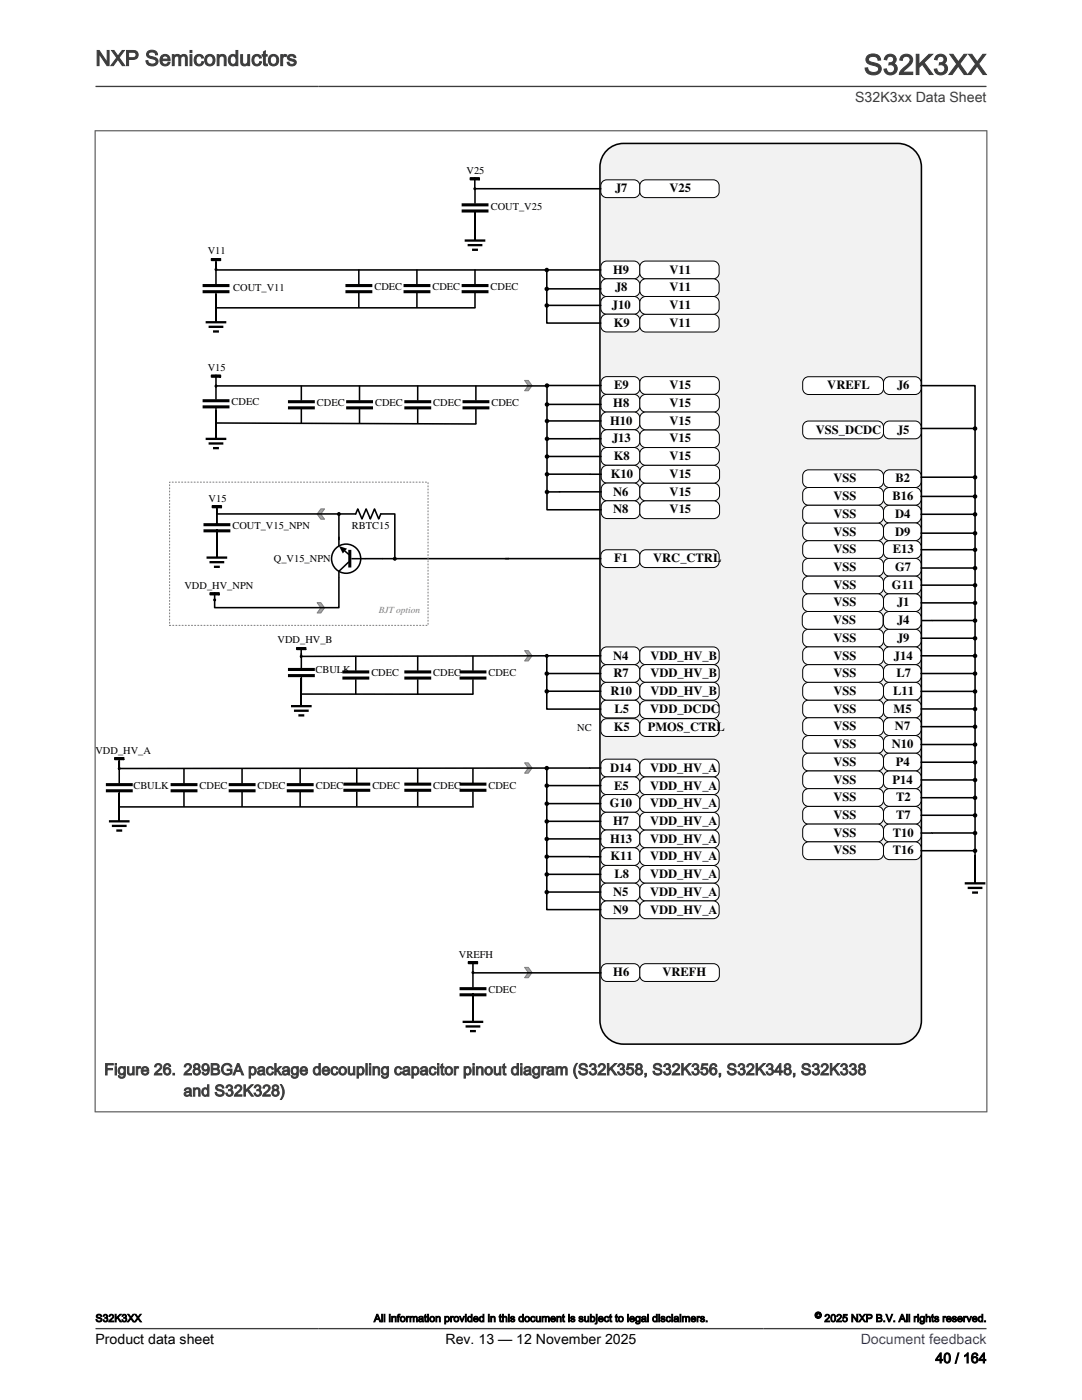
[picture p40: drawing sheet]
<svg xmlns="http://www.w3.org/2000/svg" width="216mm" height="279mm" viewBox="0 0 216 279" stroke-linecap="round" stroke-linejoin="round" font-family="sans-serif">
<defs><g id="words">
<text font-size="5.6" fill="#3c3c3c" x="172.4" y="14.9">S32K3XX</text>
<text font-size="4.2" fill="#3c3c3c" x="19" y="13.1">NXP Semiconductors</text>
<g font-size="3.2" fill="#3c3c3c">
<text x="20.8" y="214.5">Figure 26. 289BGA package decoupling capacitor pinout diagram (S32K358, S32K356, S32K348, S32K338</text>
<text x="36.6" y="218.8">and S32K328)</text>
</g>
<text font-size="2.8" fill="#3c3c3c" x="170.6" y="20.4">S32K3xx Data Sheet</text>
<g font-size="2.8">
<text x="19.1" y="268.1">Product data sheet</text>
<text x="88.9" y="268.1">Rev. 13 — 12 November 2025</text>
<text x="186.7" y="272">40 / 164</text>
</g>
<text font-size="2.8" fill="#00f" x="171.7" y="268.1">Document feedback</text>
<g font-size="2.5">
<text x="122.7" y="38.4">J7</text>
<text x="133.6" y="38.4">V25</text>
<text x="122.4" y="54.6">H9</text>
<text x="122.7" y="58.2">J8</text>
<text x="133.6" y="54.6">V11</text>
<text x="133.6" y="58.2">V11</text>
<text x="122.1" y="61.7">J10</text>
<text x="122.5" y="65.2">K9</text>
<text x="133.6" y="65.2">V11</text>
<text x="133.6" y="61.7">V11</text>
<text x="122.6" y="77.7">E9</text>
<text x="133.6" y="77.7">V15</text>
<text x="165.1" y="77.7">VREFL</text>
<text x="179" y="77.7">J6</text>
<text x="122.4" y="81.2">H8</text>
<text x="133.6" y="81.2">V15</text>
<text x="121.7" y="84.7">H10</text>
<text x="122.1" y="88.3">J13</text>
<text x="133.6" y="88.3">V15</text>
<text x="133.6" y="84.8">V15</text>
<text x="162.8" y="86.5">VSS_DCDC</text>
<text x="179" y="86.5">J5</text>
<text x="121.9" y="95.4">K10</text>
<text x="122.5" y="91.8">K8</text>
<text x="133.6" y="91.8">V15</text>
<text x="133.6" y="95.4">V15</text>
<text x="122.4" y="98.9">N6</text>
<text x="133.6" y="98.9">V15</text>
<text x="166.3" y="96.3">VSS</text>
<text x="166.3" y="99.8">VSS</text>
<text x="178.1" y="99.8">B16</text>
<text x="178.7" y="96.3">B2</text>
<text x="122.4" y="102.5">N8</text>
<text x="133.6" y="102.5">V15</text>
<text x="166.3" y="106.9">VSS</text>
<text x="166.3" y="103.4">VSS</text>
<text x="178.6" y="103.4">D4</text>
<text x="178.6" y="106.9">D9</text>
<text x="122.6" y="112.2">F1</text>
<text x="130.4" y="112.2">VRC_CTRL</text>
<text x="166.3" y="110.4">VSS</text>
<text x="166.3" y="114">VSS</text>
<text x="178.2" y="110.4">E13</text>
<text x="178.6" y="114">G7</text>
<text x="166.3" y="117.5">VSS</text>
<text x="178" y="117.5">G11</text>
<text x="166.2" y="124.6">VSS</text>
<text x="166.3" y="121">VSS</text>
<text x="179" y="121">J1</text>
<text x="179" y="124.6">J4</text>
<text x="122.3" y="131.6">N4</text>
<text x="129.8" y="131.6">VDD_HV_B</text>
<text x="166.3" y="128.1">VSS</text>
<text x="166.3" y="131.6">VSS</text>
<text x="178.4" y="131.6">J14</text>
<text x="179" y="128.1">J9</text>
<text x="122.4" y="135.2">R7</text>
<text x="129.8" y="135.2">VDD_HV_B</text>
<text x="166.3" y="135.2">VSS</text>
<text x="178.9" y="135.2">L7</text>
<text x="121.8" y="138.7">R10</text>
<text x="122.6" y="142.2">L5</text>
<text x="129.8" y="142.4">VDD_DCDC</text>
<text x="129.8" y="138.7">VDD_HV_B</text>
<text x="166.3" y="142.2">VSS</text>
<text x="166.3" y="138.7">VSS</text>
<text x="178.2" y="138.7">L11</text>
<text x="178.3" y="142.2">M5</text>
<text x="122.5" y="146">K5</text>
<text x="129.3" y="146">PMOS_CTRL</text>
<text x="166.3" y="145.8">VSS</text>
<text x="166.3" y="149.3">VSS</text>
<text x="177.9" y="149.3">N10</text>
<text x="178.6" y="145.8">N7</text>
<text x="121.7" y="154">D14</text>
<text x="129.7" y="154">VDD_HV_A</text>
<text x="166.3" y="152.8">VSS</text>
<text x="178.7" y="152.8">P4</text>
<text x="121.7" y="161.1">G10</text>
<text x="122.5" y="157.6">E5</text>
<text x="129.7" y="157.6">VDD_HV_A</text>
<text x="129.7" y="161.1">VDD_HV_A</text>
<text x="166.3" y="156.4">VSS</text>
<text x="166.3" y="159.9">VSS</text>
<text x="178.1" y="156.4">P14</text>
<text x="178.8" y="159.9">T2</text>
<text x="122.4" y="164.6">H7</text>
<text x="129.7" y="164.6">VDD_HV_A</text>
<text x="166.3" y="163.5">VSS</text>
<text x="166.3" y="167">VSS</text>
<text x="178.2" y="167">T10</text>
<text x="178.8" y="163.5">T7</text>
<text x="121.7" y="168.2">H13</text>
<text x="121.8" y="171.7">K11</text>
<text x="129.7" y="168.2">VDD_HV_A</text>
<text x="129.7" y="171.7">VDD_HV_A</text>
<text x="166.3" y="170.5">VSS</text>
<text x="178.2" y="170.5">T16</text>
<text x="122.3" y="178.8">N5</text>
<text x="122.6" y="175.2">L8</text>
<text x="129.7" y="175.2">VDD_HV_A</text>
<text x="129.7" y="178.8">VDD_HV_A</text>
<text x="122.3" y="182.3">N9</text>
<text x="129.7" y="182.3">VDD_HV_A</text>
<text x="122.4" y="194.8">H6</text>
<text x="132.2" y="194.8">VREFH</text>
</g>
<g font-size="2.1">
<text x="93.1" y="34.7">V25</text>
<text x="97.9" y="41.9">COUT_V25</text>
<text x="41.5" y="50.8">V11</text>
<text x="46.5" y="58.1">COUT_V11</text>
<text x="74.7" y="57.9">CDEC</text>
<text x="86.3" y="57.9">CDEC</text>
<text x="97.9" y="57.9">CDEC</text>
<text x="41.5" y="74.1">V15</text>
<text x="46.2" y="80.9">CDEC</text>
<text x="63.2" y="81.1">CDEC</text>
<text x="74.8" y="81.1">CDEC</text>
<text x="86.5" y="81.1">CDEC</text>
<text x="98.1" y="81.1">CDEC</text>
<text x="41.6" y="100.1">V15</text>
<text x="46.4" y="105.6">COUT_V15_NPN</text>
<text x="70.2" y="105.6">RBTC15</text>
<text x="54.7" y="112.1">Q_V15_NPN</text>
<text x="36.8" y="117.5">VDD_HV_NPN</text>
<text x="55.4" y="128.4">VDD_HV_B</text>
<text x="63" y="134.4">CBULK</text>
<text x="74.1" y="135">CDEC</text>
<text x="86.5" y="135">CDEC</text>
<text x="97.5" y="135">CDEC</text>
<text x="115.2" y="145.9">NC</text>
<text x="19.1" y="150.4">VDD_HV_A</text>
<text x="26.6" y="157.4">CBULK</text>
<text x="39.8" y="157.5">CDEC</text>
<text x="51.4" y="157.5">CDEC</text>
<text x="63" y="157.5">CDEC</text>
<text x="74.3" y="157.4">CDEC</text>
<text x="86.5" y="157.4">CDEC</text>
<text x="97.5" y="157.4">CDEC</text>
<text x="91.6" y="191.1">VREFH</text>
<text x="97.5" y="198.2">CDEC</text>
<text x="19" y="263.8">S32K3XX</text>
<text x="74.6" y="263.8">All information provided in this document is subject to legal disclaimers.</text>
<text x="164.5" y="263.8">2025 NXP B.V. All rights reserved.</text>
</g>
<text font-size="1.9" fill="#7f7f7f" x="75.6" y="122.3">BJT option</text>
<text font-size="1.8" x="162.6" y="263.1">©</text>
</g></defs>
<path d="M120.8 30.3a4.7 4.7 0 0 1 3.6-1.7h54.7a4.7 4.7 0 0 1 4.8 4.7v170.4a4.7 4.7 0 0 1-4.8 4.7h-54.7a4.7 4.7 0 0 1-4.7-4.7v-170.4a4.7 4.7 0 0 1 1.1-3z" fill-rule="evenodd" fill="#f2f2f2" stroke="#000" stroke-width=".31"/>
<g fill="#a5a5a5" stroke="#7f7f7f" stroke-width=".2">
<path d="M104.7 75.9h.7l.8 1.1-.8 1h-.7l.7-1z" fill-rule="evenodd"/>
<path d="M104.7 129.8h.7l.8 1.1-.8 1h-.7l.7-1z" fill-rule="evenodd"/>
</g>
<g fill="#000">
<path d="M59.2 129.2h1.8v.4h-1.8zM60 131a.14 .14 0 0 0 .2 0 .14 .14 0 0 0-.2 0z" fill-rule="evenodd"/>
<path d="M57.5 133.3v.6h5.3v-.6zM57.5 134.5v.6h5.3v-.6z" fill-rule="evenodd"/>
<path d="M68.3 133.8v.6h5.4v-.6zM68.3 135v.6h5.4v-.6z" fill-rule="evenodd"/>
<path d="M80.7 133.8v.6h5.3v-.6zM80.7 135v.6h5.3v-.6z" fill-rule="evenodd"/>
</g>
<g fill="none" stroke="#000" stroke-width=".31">
<path d="M59.2 129.2h1.8v.4h-1.8zM60.1 129.2v4.2M60.1 135.1v5.6M71 130.9v3M71 135.6v2.9M83.3 130.9v3M83.3 135.6v2.9"/>
<circle cx="60.1" cy="131" r=".14"/>
</g>
<path d="M58.1 140.9h4.1M58.7 141.8h2.9M59.5 142.8h1.2" fill="none" stroke="#000" stroke-width=".46"/>
<path d="M55.4 126.5h9.4v2.5h-9.4z" fill-rule="evenodd" fill="#fff"/>
<path d="M192.5 176.3h4.1M193.1 177.2h2.9M194 178.1h1.2" fill="none" stroke="#000" stroke-width=".46"/>
<path d="M60.3 138.5h23M194.6 170.7v5.4" fill="none" stroke="#000" stroke-width=".31"/>
<path d="M104.7 193.1h.7l.8 1-.8 1h-.7l.7-1z" fill-rule="evenodd" fill="#a5a5a5" stroke="#7f7f7f" stroke-width=".2"/>
<g fill="#fff" stroke="#000" stroke-width=".2">
<path d="M120.1 52.6l.6-.4 .4-.1h5.4a1.18 1.18 0 0 1 1.2 1.2v1.2a1.18 1.18 0 0 1-1.2 1.1h-5.4a1.18 1.18 0 0 1-1.2-1.1v-1.2z" fill-rule="evenodd"/>
<path d="M120.1 56.1l.6-.4 .4-.1h5.4a1.18 1.18 0 0 1 1.2 1.2v1.2a1.18 1.18 0 0 1-1.2 1.2h-5.4a1.18 1.18 0 0 1-1.2-1.2v-1.2z" fill-rule="evenodd"/>
<path d="M120.1 59.6l.6-.4h.4h5.4a1.18 1.18 0 0 1 1.2 1.1v1.2a1.18 1.18 0 0 1-1.2 1.2h-5.4a1.18 1.18 0 0 1-1.2-1.2v-1.2z" fill-rule="evenodd"/>
<path d="M120.1 63.2l.6-.4 .4-.1h5.4a1.18 1.18 0 0 1 1.2 1.2v1.2a1.18 1.18 0 0 1-1.2 1.1h-5.4a1.18 1.18 0 0 1-1.2-1.1v-1.2z" fill-rule="evenodd"/>
<path d="M120.1 110.2l.6-.4 .4-.1h5.4a1.18 1.18 0 0 1 1.2 1.2v1.2a1.18 1.18 0 0 1-1.2 1.2h-5.4a1.18 1.18 0 0 1-1.2-1.2v-1.2z" fill-rule="evenodd"/>
<path d="M120.1 143.9l.6-.4 .4-.1h5.4a1.18 1.18 0 0 1 1.2 1.2v1.2a1.18 1.18 0 0 1-1.2 1.2h-5.4a1.18 1.18 0 0 1-1.2-1.2v-1.2z" fill-rule="evenodd"/>
<path d="M120.1 140.2l.6-.4 .4-.1h5.4a1.18 1.18 0 0 1 1.2 1.2v1.2a1.18 1.18 0 0 1-1.2 1.2h-5.4a1.18 1.18 0 0 1-1.2-1.2v-1.2z" fill-rule="evenodd"/>
<path d="M120.1 36.4l.6-.4 .4-.1h5.4a1.18 1.18 0 0 1 1.2 1.2v1.2a1.18 1.18 0 0 1-1.2 1.1h-5.4a1.18 1.18 0 0 1-1.2-1.1v-1.2z" fill-rule="evenodd"/>
<path d="M120.1 129.6l.6-.4 .4-.1h5.4a1.18 1.18 0 0 1 1.2 1.2v1.2a1.18 1.18 0 0 1-1.2 1.2h-5.4a1.18 1.18 0 0 1-1.2-1.2v-1.2z" fill-rule="evenodd"/>
<path d="M120.1 133.1l.6-.4 .4-.1h5.4a1.18 1.18 0 0 1 1.2 1.2v1.2a1.18 1.18 0 0 1-1.2 1.2h-5.4a1.18 1.18 0 0 1-1.2-1.2v-1.2z" fill-rule="evenodd"/>
<path d="M120.1 136.7l.6-.5h.4h5.4a1.18 1.18 0 0 1 1.2 1.2v1.1a1.18 1.18 0 0 1-1.2 1.2h-5.4a1.18 1.18 0 0 1-1.2-1.2v-1.1z" fill-rule="evenodd"/>
<path d="M120.1 152l.6-.4 .4-.1h5.4a1.18 1.18 0 0 1 1.2 1.2v1.2a1.18 1.18 0 0 1-1.2 1.2h-5.4a1.18 1.18 0 0 1-1.2-1.2v-1.2z" fill-rule="evenodd"/>
<path d="M120.1 155.5l.6-.4 .4-.1h5.4a1.18 1.18 0 0 1 1.2 1.2v1.2a1.18 1.18 0 0 1-1.2 1.2h-5.4a1.18 1.18 0 0 1-1.2-1.2v-1.2z" fill-rule="evenodd"/>
<path d="M120.1 159.1l.6-.5h.4h5.4a1.18 1.18 0 0 1 1.2 1.1v1.2a1.18 1.18 0 0 1-1.2 1.2h-5.4a1.18 1.18 0 0 1-1.2-1.2v-1.2z" fill-rule="evenodd"/>
<path d="M120.1 162.6l.6-.4 .4-.1h5.4a1.18 1.18 0 0 1 1.2 1.2v1.2a1.18 1.18 0 0 1-1.2 1.2h-5.4a1.18 1.18 0 0 1-1.2-1.2v-1.2z" fill-rule="evenodd"/>
<path d="M120.1 166.1l.6-.4 .4-.1h5.4a1.18 1.18 0 0 1 1.2 1.2v1.2a1.18 1.18 0 0 1-1.2 1.2h-5.4a1.18 1.18 0 0 1-1.2-1.2v-1.2z" fill-rule="evenodd"/>
<path d="M120.1 169.7l.6-.5h.4h5.4a1.18 1.18 0 0 1 1.2 1.2v1.1a1.18 1.18 0 0 1-1.2 1.2h-5.4a1.18 1.18 0 0 1-1.2-1.2v-1.1z" fill-rule="evenodd"/>
<path d="M120.1 173.2l.6-.4 .4-.1h5.4a1.18 1.18 0 0 1 1.2 1.2v1.2a1.18 1.18 0 0 1-1.2 1.2h-5.4a1.18 1.18 0 0 1-1.2-1.2v-1.2z" fill-rule="evenodd"/>
<path d="M120.1 176.7l.6-.4 .4-.1h5.4a1.18 1.18 0 0 1 1.2 1.2v1.2a1.18 1.18 0 0 1-1.2 1.2h-5.4a1.18 1.18 0 0 1-1.2-1.2v-1.2z" fill-rule="evenodd"/>
<path d="M120.1 180.3l.6-.4 .4-.1h5.4a1.18 1.18 0 0 1 1.2 1.2v1.2a1.18 1.18 0 0 1-1.2 1.1h-5.4a1.18 1.18 0 0 1-1.2-1.1v-1.2z" fill-rule="evenodd"/>
<path d="M120.2 192.8l.5-.4 .4-.1h5.4a1.18 1.18 0 0 1 1.2 1.2v1.2a1.18 1.18 0 0 1-1.2 1.2h-5.4a1.18 1.18 0 0 1-1.2-1.2v-1.2z" fill-rule="evenodd"/>
<path d="M176.5 75.7l.6-.5h.4h5.1a1.18 1.18 0 0 1 1.2 1.2v1.2a1.18 1.18 0 0 1-1.2 1.1h-5.1a1.18 1.18 0 0 1-1.2-1.1v-1.2z" fill-rule="evenodd"/>
<path d="M176.5 84.5l.6-.4 .4-.1h5.1a1.18 1.18 0 0 1 1.2 1.2v1.2a1.18 1.18 0 0 1-1.2 1.2h-5.1a1.18 1.18 0 0 1-1.2-1.2v-1.2z" fill-rule="evenodd"/>
<path d="M176.5 94.2l.6-.4h.4h5.1a1.18 1.18 0 0 1 1.2 1.1v1.2a1.18 1.18 0 0 1-1.2 1.2h-5.1a1.18 1.18 0 0 1-1.2-1.2v-1.2z" fill-rule="evenodd"/>
<path d="M176.5 97.8l.6-.4 .4-.1h5.1a1.18 1.18 0 0 1 1.2 1.2v1.2a1.18 1.18 0 0 1-1.2 1.1h-5.1a1.18 1.18 0 0 1-1.2-1.1v-1.2z" fill-rule="evenodd"/>
<path d="M176.5 101.3l.6-.4 .4-.1h5.1a1.18 1.18 0 0 1 1.2 1.2v1.2a1.18 1.18 0 0 1-1.2 1.2h-5.1a1.18 1.18 0 0 1-1.2-1.2v-1.2z" fill-rule="evenodd"/>
<path d="M176.5 104.8l.6-.4h.4h5.1a1.18 1.18 0 0 1 1.2 1.1v1.2a1.18 1.18 0 0 1-1.2 1.2h-5.1a1.18 1.18 0 0 1-1.2-1.2v-1.2z" fill-rule="evenodd"/>
<path d="M176.5 108.4l.6-.4 .4-.1h5.1a1.18 1.18 0 0 1 1.2 1.2v1.2a1.18 1.18 0 0 1-1.2 1.2h-5.1a1.18 1.18 0 0 1-1.2-1.2v-1.2z" fill-rule="evenodd"/>
<path d="M176.5 111.9l.6-.4 .4-.1h5.1a1.18 1.18 0 0 1 1.2 1.2v1.2a1.18 1.18 0 0 1-1.2 1.2h-5.1a1.18 1.18 0 0 1-1.2-1.2v-1.2z" fill-rule="evenodd"/>
<path d="M176.5 115.5l.6-.5h.4h5.1a1.18 1.18 0 0 1 1.2 1.2v1.2a1.18 1.18 0 0 1-1.2 1.1h-5.1a1.18 1.18 0 0 1-1.2-1.1v-1.2z" fill-rule="evenodd"/>
<path d="M176.5 119l.6-.4 .4-.1h5.1a1.18 1.18 0 0 1 1.2 1.2v1.2a1.18 1.18 0 0 1-1.2 1.2h-5.1a1.18 1.18 0 0 1-1.2-1.2v-1.2z" fill-rule="evenodd"/>
<path d="M176.5 126.1l.6-.5h.4h5.1a1.18 1.18 0 0 1 1.2 1.2v1.1a1.18 1.18 0 0 1-1.2 1.2h-5.1a1.18 1.18 0 0 1-1.2-1.2v-1.1z" fill-rule="evenodd"/>
<path d="M176.5 129.6l.6-.4 .4-.1h5.1a1.18 1.18 0 0 1 1.2 1.2v1.2a1.18 1.18 0 0 1-1.2 1.1h-5.1a1.18 1.18 0 0 1-1.2-1.1v-1.2z" fill-rule="evenodd"/>
<path d="M176.5 133.1l.6-.4 .4-.1h5.1a1.18 1.18 0 0 1 1.2 1.2v1.2a1.18 1.18 0 0 1-1.2 1.2h-5.1a1.18 1.18 0 0 1-1.2-1.2v-1.2z" fill-rule="evenodd"/>
<path d="M176.5 136.7l.6-.5h.4h5.1a1.18 1.18 0 0 1 1.2 1.2v1.1a1.18 1.18 0 0 1-1.2 1.2h-5.1a1.18 1.18 0 0 1-1.2-1.2v-1.1z" fill-rule="evenodd"/>
<path d="M176.5 140.2l.6-.4 .4-.1h5.1a1.18 1.18 0 0 1 1.2 1.2v1.2a1.18 1.18 0 0 1-1.2 1.2h-5.1a1.18 1.18 0 0 1-1.2-1.2v-1.2z" fill-rule="evenodd"/>
<path d="M176.5 143.7l.6-.4 .4-.1h5.1a1.18 1.18 0 0 1 1.2 1.2v1.2a1.18 1.18 0 0 1-1.2 1.2h-5.1a1.18 1.18 0 0 1-1.2-1.2v-1.2z" fill-rule="evenodd"/>
<path d="M176.5 147.3l.6-.4 .4-.1h5.1a1.18 1.18 0 0 1 1.2 1.2v1.2a1.18 1.18 0 0 1-1.2 1.1h-5.1a1.18 1.18 0 0 1-1.2-1.1v-1.2z" fill-rule="evenodd"/>
<path d="M176.5 150.8l.6-.4 .4-.1h5.1a1.18 1.18 0 0 1 1.2 1.2v1.2a1.18 1.18 0 0 1-1.2 1.2h-5.1a1.18 1.18 0 0 1-1.2-1.2v-1.2z" fill-rule="evenodd"/>
<path d="M176.5 154.3l.6-.4h.4h5.1a1.18 1.18 0 0 1 1.2 1.1v1.2a1.18 1.18 0 0 1-1.2 1.2h-5.1a1.18 1.18 0 0 1-1.2-1.2v-1.2z" fill-rule="evenodd"/>
<path d="M176.5 157.9l.6-.5h.4h5.1a1.18 1.18 0 0 1 1.2 1.2v1.2a1.18 1.18 0 0 1-1.2 1.1h-5.1a1.18 1.18 0 0 1-1.2-1.1v-1.2z" fill-rule="evenodd"/>
<path d="M176.5 161.4l.6-.4 .4-.1h5.1a1.18 1.18 0 0 1 1.2 1.2v1.2a1.18 1.18 0 0 1-1.2 1.2h-5.1a1.18 1.18 0 0 1-1.2-1.2v-1.2z" fill-rule="evenodd"/>
<path d="M176.5 164.9l.6-.4h.4h5.1a1.18 1.18 0 0 1 1.2 1.1v1.2a1.18 1.18 0 0 1-1.2 1.2h-5.1a1.18 1.18 0 0 1-1.2-1.2v-1.2z" fill-rule="evenodd"/>
<path d="M176.5 168.5l.6-.4 .4-.1h5.1a1.18 1.18 0 0 1 1.2 1.2v1.2a1.18 1.18 0 0 1-1.2 1.2h-5.1a1.18 1.18 0 0 1-1.2-1.2v-1.2z" fill-rule="evenodd"/>
<path d="M127.9 52.6l.6-.4 .3-.1h13.5a1.18 1.18 0 0 1 1.2 1.2v1.2a1.18 1.18 0 0 1-1.2 1.1h-13.5a1.18 1.18 0 0 1-1.1-1.1v-1.2z" fill-rule="evenodd"/>
<path d="M127.9 56.1l.6-.4 .3-.1h13.5a1.18 1.18 0 0 1 1.2 1.2v1.2a1.18 1.18 0 0 1-1.2 1.2h-13.5a1.18 1.18 0 0 1-1.1-1.2v-1.2z" fill-rule="evenodd"/>
<path d="M127.9 63.2l.6-.4 .3-.1h13.5a1.18 1.18 0 0 1 1.2 1.2v1.2a1.18 1.18 0 0 1-1.2 1.2h-13.5a1.18 1.18 0 0 1-1.1-1.2v-1.2z" fill-rule="evenodd"/>
<path d="M127.9 59.7l.6-.5h.3h13.5a1.18 1.18 0 0 1 1.2 1.1v1.2a1.18 1.18 0 0 1-1.2 1.2h-13.5a1.18 1.18 0 0 1-1.1-1.2v-1.2z" fill-rule="evenodd"/>
<path d="M127.9 110.2l.6-.4 .3-.1h13.5a1.18 1.18 0 0 1 1.2 1.2v1.2a1.18 1.18 0 0 1-1.2 1.2h-13.5a1.18 1.18 0 0 1-1.1-1.2v-1.2z" fill-rule="evenodd"/>
<path d="M127.9 143.9l.6-.4 .3-.1h13.5a1.18 1.18 0 0 1 1.2 1.2v1.2a1.18 1.18 0 0 1-1.2 1.2h-13.5a1.18 1.18 0 0 1-1.1-1.2v-1.2z" fill-rule="evenodd"/>
<path d="M127.9 140.3l.6-.4 .3-.1h13.5a1.18 1.18 0 0 1 1.2 1.2v1.2a1.18 1.18 0 0 1-1.2 1.2h-13.5a1.18 1.18 0 0 1-1.1-1.2v-1.2z" fill-rule="evenodd"/>
<path d="M127.9 36.4l.6-.4 .3-.1h13.5a1.18 1.18 0 0 1 1.2 1.2v1.2a1.18 1.18 0 0 1-1.2 1.1h-13.5a1.18 1.18 0 0 1-1.1-1.1v-1.2z" fill-rule="evenodd"/>
<path d="M127.9 129.6l.6-.4 .3-.1h13.5a1.18 1.18 0 0 1 1.2 1.2v1.2a1.18 1.18 0 0 1-1.2 1.2h-13.5a1.18 1.18 0 0 1-1.1-1.2v-1.2z" fill-rule="evenodd"/>
<path d="M127.9 133.1l.6-.4 .3-.1h13.5a1.18 1.18 0 0 1 1.2 1.2v1.2a1.18 1.18 0 0 1-1.2 1.2h-13.5a1.18 1.18 0 0 1-1.1-1.2v-1.2z" fill-rule="evenodd"/>
<path d="M127.9 136.7l.6-.5h.3h13.5a1.18 1.18 0 0 1 1.2 1.2v1.1a1.18 1.18 0 0 1-1.2 1.2h-13.5a1.18 1.18 0 0 1-1.1-1.2v-1.1z" fill-rule="evenodd"/>
<path d="M127.9 152l.6-.4 .3-.1h13.5a1.18 1.18 0 0 1 1.2 1.2v1.2a1.18 1.18 0 0 1-1.2 1.2h-13.5a1.18 1.18 0 0 1-1.1-1.2v-1.2z" fill-rule="evenodd"/>
<path d="M127.9 155.5l.6-.4 .3-.1h13.5a1.18 1.18 0 0 1 1.2 1.2v1.2a1.18 1.18 0 0 1-1.2 1.2h-13.5a1.18 1.18 0 0 1-1.1-1.2v-1.2z" fill-rule="evenodd"/>
<path d="M127.9 162.6l.6-.4 .3-.1h13.5a1.18 1.18 0 0 1 1.2 1.2v1.2a1.18 1.18 0 0 1-1.2 1.2h-13.5a1.18 1.18 0 0 1-1.1-1.2v-1.2z" fill-rule="evenodd"/>
<path d="M127.9 166.1l.6-.4h.3h13.5a1.18 1.18 0 0 1 1.2 1.1v1.2a1.18 1.18 0 0 1-1.2 1.2h-13.5a1.18 1.18 0 0 1-1.1-1.2v-1.2z" fill-rule="evenodd"/>
<path d="M127.9 169.7l.6-.5h.3h13.5a1.18 1.18 0 0 1 1.2 1.2v1.2a1.18 1.18 0 0 1-1.2 1.1h-13.5a1.18 1.18 0 0 1-1.1-1.1v-1.2z" fill-rule="evenodd"/>
<path d="M127.9 173.2l.6-.4 .3-.1h13.5a1.18 1.18 0 0 1 1.2 1.2v1.2a1.18 1.18 0 0 1-1.2 1.2h-13.5a1.18 1.18 0 0 1-1.1-1.2v-1.2z" fill-rule="evenodd"/>
<path d="M127.9 176.7l.6-.4h.3h13.5a1.18 1.18 0 0 1 1.2 1.1v1.2a1.18 1.18 0 0 1-1.2 1.2h-13.5a1.18 1.18 0 0 1-1.1-1.2v-1.2z" fill-rule="evenodd"/>
<path d="M127.9 180.3l.6-.4 .3-.1h13.5a1.18 1.18 0 0 1 1.2 1.2v1.2a1.18 1.18 0 0 1-1.2 1.1h-13.5a1.18 1.18 0 0 1-1.1-1.1v-1.2z" fill-rule="evenodd"/>
<path d="M127.9 159.1l.6-.5h.3h13.5a1.18 1.18 0 0 1 1.2 1.2v1.1a1.18 1.18 0 0 1-1.2 1.2h-13.5a1.18 1.18 0 0 1-1.1-1.2v-1.1z" fill-rule="evenodd"/>
<path d="M127.9 192.8l.6-.4 .3-.1h13.6a1.18 1.18 0 0 1 1.1 1.2v1.2a1.18 1.18 0 0 1-1.1 1.2h-13.6a1.18 1.18 0 0 1-1.1-1.2v-1.2z" fill-rule="evenodd"/>
<path d="M160.4 75.7l.6-.5h.3h13.8a1.18 1.18 0 0 1 1.2 1.2v1.2a1.18 1.18 0 0 1-1.2 1.1h-13.8a1.18 1.18 0 0 1-1.1-1.1v-1.2z" fill-rule="evenodd"/>
<path d="M160.4 84.5l.6-.4 .3-.1h13.8a1.18 1.18 0 0 1 1.2 1.2v1.2a1.18 1.18 0 0 1-1.2 1.2h-13.8a1.18 1.18 0 0 1-1.1-1.2v-1.2z" fill-rule="evenodd"/>
<path d="M160.4 94.2l.6-.4h.3h13.8a1.18 1.18 0 0 1 1.2 1.1v1.2a1.18 1.18 0 0 1-1.2 1.2h-13.8a1.18 1.18 0 0 1-1.1-1.2v-1.2z" fill-rule="evenodd"/>
<path d="M160.4 97.8l.6-.4 .3-.1h13.8a1.18 1.18 0 0 1 1.2 1.2v1.2a1.18 1.18 0 0 1-1.2 1.1h-13.8a1.18 1.18 0 0 1-1.1-1.1v-1.2z" fill-rule="evenodd"/>
<path d="M160.4 104.8l.6-.4h.3h13.8a1.18 1.18 0 0 1 1.2 1.1v1.2a1.18 1.18 0 0 1-1.2 1.2h-13.8a1.18 1.18 0 0 1-1.1-1.2v-1.2z" fill-rule="evenodd"/>
<path d="M160.4 108.4l.6-.4 .3-.1h13.8a1.18 1.18 0 0 1 1.2 1.2v1.2a1.18 1.18 0 0 1-1.2 1.2h-13.8a1.18 1.18 0 0 1-1.1-1.2v-1.2z" fill-rule="evenodd"/>
<path d="M160.4 111.9l.6-.4 .3-.1h13.8a1.18 1.18 0 0 1 1.2 1.2v1.2a1.18 1.18 0 0 1-1.2 1.2h-13.8a1.18 1.18 0 0 1-1.1-1.2v-1.2z" fill-rule="evenodd"/>
<path d="M160.4 115.5l.6-.5h.3h13.8a1.18 1.18 0 0 1 1.2 1.2v1.2a1.18 1.18 0 0 1-1.2 1.1h-13.8a1.18 1.18 0 0 1-1.1-1.1v-1.2z" fill-rule="evenodd"/>
<path d="M160.4 119l.6-.4 .3-.1h13.8a1.18 1.18 0 0 1 1.2 1.2v1.2a1.18 1.18 0 0 1-1.2 1.2h-13.8a1.18 1.18 0 0 1-1.1-1.2v-1.2z" fill-rule="evenodd"/>
<path d="M160.4 126.1l.6-.5h.3h13.8a1.18 1.18 0 0 1 1.2 1.2v1.1a1.18 1.18 0 0 1-1.2 1.2h-13.8a1.18 1.18 0 0 1-1.1-1.2v-1.1z" fill-rule="evenodd"/>
<path d="M160.4 101.3l.6-.4 .3-.1h13.8a1.18 1.18 0 0 1 1.2 1.2v1.2a1.18 1.18 0 0 1-1.2 1.2h-13.8a1.18 1.18 0 0 1-1.1-1.2v-1.2z" fill-rule="evenodd"/>
<path d="M160.4 129.6l.6-.4 .3-.1h13.8a1.18 1.18 0 0 1 1.2 1.2v1.2a1.18 1.18 0 0 1-1.2 1.1h-13.8a1.18 1.18 0 0 1-1.1-1.1v-1.2z" fill-rule="evenodd"/>
<path d="M160.4 133.1l.6-.4 .3-.1h13.8a1.18 1.18 0 0 1 1.2 1.2v1.2a1.18 1.18 0 0 1-1.2 1.2h-13.8a1.18 1.18 0 0 1-1.1-1.2v-1.2z" fill-rule="evenodd"/>
<path d="M160.4 140.2l.6-.4 .3-.1h13.8a1.18 1.18 0 0 1 1.2 1.2v1.2a1.18 1.18 0 0 1-1.2 1.2h-13.8a1.18 1.18 0 0 1-1.1-1.2v-1.2z" fill-rule="evenodd"/>
<path d="M160.4 143.7l.6-.4 .3-.1h13.8a1.18 1.18 0 0 1 1.2 1.2v1.2a1.18 1.18 0 0 1-1.2 1.2h-13.8a1.18 1.18 0 0 1-1.1-1.2v-1.2z" fill-rule="evenodd"/>
<path d="M160.4 147.3l.6-.4 .3-.1h13.8a1.18 1.18 0 0 1 1.2 1.2v1.2a1.18 1.18 0 0 1-1.2 1.1h-13.8a1.18 1.18 0 0 1-1.1-1.1v-1.2z" fill-rule="evenodd"/>
<path d="M160.4 150.8l.6-.4 .3-.1h13.8a1.18 1.18 0 0 1 1.2 1.2v1.2a1.18 1.18 0 0 1-1.2 1.2h-13.8a1.18 1.18 0 0 1-1.1-1.2v-1.2z" fill-rule="evenodd"/>
<path d="M160.4 154.3l.6-.4h.3h13.8a1.18 1.18 0 0 1 1.2 1.1v1.2a1.18 1.18 0 0 1-1.2 1.2h-13.8a1.18 1.18 0 0 1-1.1-1.2v-1.2z" fill-rule="evenodd"/>
<path d="M160.4 157.9l.6-.5h.3h13.8a1.18 1.18 0 0 1 1.2 1.2v1.2a1.18 1.18 0 0 1-1.2 1.1h-13.8a1.18 1.18 0 0 1-1.1-1.1v-1.2z" fill-rule="evenodd"/>
<path d="M160.4 136.7l.6-.5h.3h13.8a1.18 1.18 0 0 1 1.2 1.2v1.1a1.18 1.18 0 0 1-1.2 1.2h-13.8a1.18 1.18 0 0 1-1.1-1.2v-1.1z" fill-rule="evenodd"/>
<path d="M160.4 161.4l.6-.4 .3-.1h13.8a1.18 1.18 0 0 1 1.2 1.2v1.2a1.18 1.18 0 0 1-1.2 1.2h-13.8a1.18 1.18 0 0 1-1.1-1.2v-1.2z" fill-rule="evenodd"/>
<path d="M160.4 164.9l.6-.4h.3h13.8a1.18 1.18 0 0 1 1.2 1.1v1.2a1.18 1.18 0 0 1-1.2 1.2h-13.8a1.18 1.18 0 0 1-1.1-1.2v-1.2z" fill-rule="evenodd"/>
<path d="M160.4 168.5l.6-.4 .3-.1h13.8a1.18 1.18 0 0 1 1.2 1.2v1.2a1.18 1.18 0 0 1-1.2 1.2h-13.8a1.18 1.18 0 0 1-1.1-1.2v-1.2z" fill-rule="evenodd"/>
</g>
<g fill="none" stroke="#000" stroke-width=".31">
<path d="M94.8 37.7h25.1M109.1 57.9v2.7M109.1 54.2v3.1M109.4 57.6h10.5M109.1 61.2v3.3h10.8M109.4 60.9h10.5M183.8 77h10.8v8.2M183.8 85.5h10.5M183.8 95.2h10.5M183.8 99.1h10.5M194.6 85.8v9.1M194.6 95.5v3.3"/>
<path d="M194.6 99.4v2.9M100.9 111.5h19M183.8 102.6h10.5M183.8 106.4h10.5M183.8 109.7h10.5M183.8 113.4h10.5M183.8 116.8h10.5M194.6 102.9v3.2M194.6 106.7v2.7M194.6 110v3.1M194.6 113.7v2.8M194.6 117.1v2.9"/>
<path d="M109.1 131.2v2.9M109.4 130.9h10.5M109.4 134.4h10.5M109.4 138h10.5M183.8 130.9h10.5M183.8 134.4h10.5M183.8 120.3h10.5M183.8 127.4h10.5M183.8 138h10.5M194.3 123.8h-10.5M194.6 127.7v2.9M194.6 131.2v2.9"/>
<path d="M194.6 134.7v3M194.6 138.3v2.9M109.1 153.6v2.9M109.1 157.1v3M109.4 156.8h10.5M119.9 153.3h-10.5M183.8 141.5h10.5M183.8 145h10.5M183.8 148.6h10.5M183.8 152.1h10.5M183.8 155.7h10.5M183.8 159.2h10.5"/>
<path d="M194.6 141.8v2.9M194.6 145.3v3M194.6 148.9v2.9M194.6 152.4v3M194.6 156v2.9M194.6 159.5v2.9M109.1 178.3v3.2h10.8M109.1 160.7v2.9M109.1 164.2v2.9M109.1 167.7v3M109.1 171.2v3M109.1 174.8v2.9"/>
<path d="M109.4 171h10.5M109.4 160.4h10.5M109.4 163.9h10.5M109.4 167.4h10.5M109.4 174.5h10.5M109.4 178h10.5M183.8 162.7h10.5M183.8 169.8h10.5M194.3 166.2l-10.5 .1M194.6 166.5v3M194.6 170.1v.6M194.6 163v2.9"/>
<path d="M94.4 194.1h25.5"/>
</g>
<g fill="#000" stroke="#000" stroke-width=".31">
<circle cx="109.1" cy="53.9" r=".29"/>
<circle cx="109.1" cy="57.7" r=".29"/>
<circle cx="109.1" cy="61" r=".29"/>
<circle cx="194.6" cy="99.1" r=".29"/>
<circle cx="194.6" cy="95.3" r=".29"/>
<circle cx="194.6" cy="85.5" r=".29"/>
<circle cx="194.6" cy="106.4" r=".29"/>
<circle cx="194.6" cy="109.7" r=".29"/>
<circle cx="194.6" cy="113.4" r=".29"/>
<circle cx="194.6" cy="116.8" r=".29"/>
<circle cx="194.6" cy="102.7" r=".29"/>
<circle cx="109.1" cy="134.4" r=".29"/>
<circle cx="194.6" cy="130.9" r=".29"/>
<circle cx="194.6" cy="120.3" r=".29"/>
<circle cx="194.6" cy="138" r=".29"/>
<circle cx="194.6" cy="134.4" r=".29"/>
<circle cx="109.1" cy="156.8" r=".29"/>
<circle cx="109.1" cy="153.3" r=".29"/>
<circle cx="194.6" cy="148.6" r=".29"/>
<circle cx="194.6" cy="152.1" r=".29"/>
<circle cx="194.6" cy="159.2" r=".29"/>
<circle cx="194.6" cy="141.5" r=".29"/>
<circle cx="194.6" cy="145" r=".29"/>
<circle cx="194.6" cy="155.7" r=".29"/>
<circle cx="109.1" cy="167.4" r=".29"/>
<circle cx="109.1" cy="178" r=".29"/>
<circle cx="109.1" cy="163.9" r=".29"/>
<circle cx="109.1" cy="174.5" r=".29"/>
<circle cx="109.1" cy="160.4" r=".29"/>
<circle cx="109.1" cy="171" r=".29"/>
<circle cx="194.6" cy="169.8" r=".29"/>
<circle cx="194.6" cy="162.7" r=".29"/>
<circle cx="194.6" cy="166.3" r=".29"/>
</g>
<path d="M104.7 152.2h.7l.8 1.1-.8 1h-.7l.7-1z" fill-rule="evenodd" fill="#a5a5a5" stroke="#7f7f7f" stroke-width=".2"/>
<g fill="#000">
<path d="M22.9 151.2h1.8v.4h-1.8zM23.7 153.4a.14 .14 0 0 0 .2 0 .14 .14 0 0 0-.2 0z" fill-rule="evenodd"/>
<path d="M21.1 156.3v.6h5.4v-.6zM21.1 157.5v.6h5.4v-.6z" fill-rule="evenodd"/>
<path d="M34 156.3v.6h5.4v-.6zM34 157.5v.6h5.4v-.6z" fill-rule="evenodd"/>
<path d="M45.6 156.3v.6h5.4v-.6zM45.6 157.5v.6h5.4v-.6z" fill-rule="evenodd"/>
<path d="M57.2 156.3v.6h5.4v-.6zM57.2 157.5v.6h5.4v-.6z" fill-rule="evenodd"/>
</g>
<g fill="none" stroke="#000" stroke-width=".31">
<path d="M22.9 151.2h1.8v.4h-1.8zM23.8 158v5.7M23.8 151.2v5.2M36.7 153.4v3M36.7 158v3M48.3 153.4v3M48.3 158v3M59.9 153.4v3M59.9 158v3"/>
<circle cx="23.8" cy="153.4" r=".14"/>
</g>
<path d="M21.7 163.9h4.2M22.3 164.8h3M23.2 165.8h1.2" fill="none" stroke="#000" stroke-width=".46"/>
<path d="M19.1 148.5h9.4v2.5h-9.4z" fill-rule="evenodd" fill="#fff"/>
<path d="M43.1 53.9h65.7M109.4 53.9h10.5M108.8 130.9l-48.7 .1M23.8 153.4v-1.5v1.5M71.2 153.3v3M71.2 157.9v3M83.3 153.3v3M83.3 157.9v3M94.4 153.3v3M94.4 157.9v3M108.8 153.3l-85 .1M23.9 161h70.5" fill="none" stroke="#000" stroke-width=".31"/>
<g fill="#000">
<path d="M68.5 156.2v.6h5.4v-.6zM68.5 157.4v.6h5.4v-.6z" fill-rule="evenodd"/>
<path d="M80.7 156.2v.6h5.3v-.6zM80.7 157.4v.6h5.3v-.6z" fill-rule="evenodd"/>
<path d="M91.7 156.2v.6h5.4v-.6zM91.7 157.4v.6h5.4v-.6z" fill-rule="evenodd"/>
</g>
<circle cx="109.1" cy="130.9" r=".29" fill="#000" stroke="#000" stroke-width=".2"/>
<g fill="#a5a5a5" stroke="#7f7f7f" stroke-width=".2">
<path d="M63.3 120.3h.7l.8 1-.8 1h-.7l.7-1z" fill-rule="evenodd"/>
<path d="M64 101.6h.8l-.8 1 .8 1h-.8l-.7-1z" fill-rule="evenodd"/>
</g>
<g fill="none" stroke="#000" stroke-width=".31">
<path d="M41.9 118.3h1.8v.4h-1.8zM67.6 107.2v1.8M67.9 102.6h3.1l.4-1 .8 2 .9-2 .8 2 .8-2 .9 2 .4-1h2.8v8.6M68.8 110l.8 .7M69.6 112.1l-2 1.9v7.3h-24.8v-3M70.1 111.5h2.8M101.5 111.5h-22.4"/>
<circle cx="42.8" cy="119.7" r=".14"/>
<circle cx="69.1" cy="111.5" r="2.91"/>
</g>
<g fill="#000">
<path d="M41.9 118.3h1.8v.4h-1.8zM42.7 119.7a.15 .15 0 0 0 .3 0 .15 .15 0 0 0-.3 0z" fill-rule="evenodd"/>
<path d="M67.6 109l.8 1.5 .8-1zM69.5 109.7h.6v3.6h-.6z" fill-rule="evenodd"/>
</g>
<circle cx="78.8" cy="111.5" r=".29" fill="#000" stroke="#000" stroke-width=".2"/>
<path d="M36.8 115.6h12.1v2.5h-12.1z" fill-rule="evenodd" fill="#fff"/>
<path d="M42.4 100.9h1.8v.4h-1.8zM43.1 104.6a.15 .15 0 0 0 .3 0 .15 .15 0 0 0-.3 0z" fill-rule="evenodd" fill="#000"/>
<g fill="none" stroke="#000" stroke-width=".31">
<path d="M42.4 100.9h1.8v.4h-1.8zM43.3 100.9v3.7"/>
<circle cx="43.3" cy="104.6" r=".14"/>
</g>
<path d="M41.6 98.2h3.3v2.5h-3.3z" fill-rule="evenodd" fill="#fff"/>
<path d="M40.6 104.4v.6h5.4v-.6zM40.6 105.6v.6h5.4v-.6z" fill-rule="evenodd" fill="#000"/>
<path d="M43.2 77h65.6M43.3 105.7v5.4M67.3 102.6h-24v-1.1v3M67.6 102.9v4.8M78.5 111.5h-5.6" fill="none" stroke="#000" stroke-width=".31"/>
<circle cx="67.6" cy="102.6" r=".29" fill="#000" stroke="#000" stroke-width=".2"/>
<path d="M41.2 111.3h4.1M41.8 112.2h2.9M42.7 113.1h1.2" fill="none" stroke="#000" stroke-width=".46"/>
<path d="M33.8 96.2h51.6v28.6h-51.6z" fill="none" stroke="#7f7f7f" stroke-width=".21" stroke-dasharray=".2 .4"/>
<g fill="#fff" stroke="#000" stroke-width=".2">
<path d="M120.2 75.6l.5-.4h.4h5.4a1.18 1.18 0 0 1 1.2 1.1v1.2a1.18 1.18 0 0 1-1.2 1.2h-5.4a1.18 1.18 0 0 1-1.2-1.2v-1.2z" fill-rule="evenodd"/>
<path d="M120.2 79.2l.5-.4 .4-.1h5.4a1.18 1.18 0 0 1 1.2 1.2v1.2a1.18 1.18 0 0 1-1.2 1.1h-5.4a1.18 1.18 0 0 1-1.2-1.1v-1.2z" fill-rule="evenodd"/>
<path d="M120.2 82.7l.5-.4 .4-.1h5.4a1.18 1.18 0 0 1 1.2 1.2v1.2a1.18 1.18 0 0 1-1.2 1.2h-5.4a1.18 1.18 0 0 1-1.2-1.2v-1.2z" fill-rule="evenodd"/>
<path d="M120.2 86.2l.5-.4h.4h5.4a1.18 1.18 0 0 1 1.2 1.1v1.2a1.18 1.18 0 0 1-1.2 1.2h-5.4a1.18 1.18 0 0 1-1.2-1.2v-1.2z" fill-rule="evenodd"/>
<path d="M120.2 89.8l.5-.4 .4-.1h5.4a1.18 1.18 0 0 1 1.2 1.2v1.2a1.18 1.18 0 0 1-1.2 1.2h-5.4a1.18 1.18 0 0 1-1.2-1.2v-1.2z" fill-rule="evenodd"/>
<path d="M127.9 75.6l.6-.4h.3h13.6a1.18 1.18 0 0 1 1.1 1.1v1.2a1.18 1.18 0 0 1-1.1 1.2h-13.6a1.18 1.18 0 0 1-1.1-1.2v-1.2z" fill-rule="evenodd"/>
<path d="M127.9 79.2l.6-.4 .3-.1h13.6a1.18 1.18 0 0 1 1.1 1.2v1.2a1.18 1.18 0 0 1-1.1 1.2h-13.6a1.18 1.18 0 0 1-1.1-1.2v-1.2z" fill-rule="evenodd"/>
<path d="M127.9 86.3l.6-.5h.3h13.6a1.18 1.18 0 0 1 1.1 1.2v1.1a1.18 1.18 0 0 1-1.1 1.2h-13.6a1.18 1.18 0 0 1-1.1-1.2v-1.1z" fill-rule="evenodd"/>
<path d="M127.9 89.8l.6-.4 .3-.1h13.6a1.18 1.18 0 0 1 1.1 1.2v1.2a1.18 1.18 0 0 1-1.1 1.2h-13.6a1.18 1.18 0 0 1-1.1-1.2v-1.2z" fill-rule="evenodd"/>
<path d="M127.9 82.7l.6-.4 .3-.1h13.6a1.18 1.18 0 0 1 1.1 1.2v1.2a1.18 1.18 0 0 1-1.1 1.2h-13.6a1.18 1.18 0 0 1-1.1-1.2v-1.2z" fill-rule="evenodd"/>
</g>
<path d="M109.1 77.2v3.2M109.4 76.9h10.5M109.1 81v2.7M109.1 84.3v3M109.4 80.7h10.5M109.4 84h10.5" fill="none" stroke="#000" stroke-width=".31"/>
<g fill="#000" stroke="#000" stroke-width=".31">
<circle cx="109.1" cy="77" r=".29"/>
<circle cx="109.1" cy="84" r=".29"/>
<circle cx="109.1" cy="80.7" r=".29"/>
</g>
<g fill="#fff" stroke="#000" stroke-width=".2">
<path d="M120.2 93.3l.6-.4h.3h5.4a1.18 1.18 0 0 1 1.2 1.1v1.2a1.18 1.18 0 0 1-1.2 1.2h-5.4a1.18 1.18 0 0 1-1.1-1.2v-1.2z" fill-rule="evenodd"/>
<path d="M120.2 96.9l.6-.4 .3-.1h5.4a1.18 1.18 0 0 1 1.2 1.2v1.2a1.18 1.18 0 0 1-1.2 1.1h-5.4a1.18 1.18 0 0 1-1.1-1.1v-1.2z" fill-rule="evenodd"/>
<path d="M120.2 100.4l.6-.4 .3-.1h5.4a1.18 1.18 0 0 1 1.2 1.2v1.2a1.18 1.18 0 0 1-1.2 1.2h-5.4a1.18 1.18 0 0 1-1.1-1.2v-1.2z" fill-rule="evenodd"/>
<path d="M127.9 96.9l.6-.4 .3-.1h13.6a1.18 1.18 0 0 1 1.2 1.2v1.2a1.18 1.18 0 0 1-1.2 1.2h-13.6a1.18 1.18 0 0 1-1.1-1.2v-1.2z" fill-rule="evenodd"/>
<path d="M127.9 100.4l.6-.4h.3h13.6a1.18 1.18 0 0 1 1.2 1.1v1.2a1.18 1.18 0 0 1-1.2 1.2h-13.6a1.18 1.18 0 0 1-1.1-1.2v-1.2z" fill-rule="evenodd"/>
<path d="M127.9 93.4l.6-.5h.3h13.6a1.18 1.18 0 0 1 1.2 1.1v1.2a1.18 1.18 0 0 1-1.2 1.2h-13.6a1.18 1.18 0 0 1-1.1-1.2v-1.2z" fill-rule="evenodd"/>
</g>
<g fill="none" stroke="#000" stroke-width=".31">
<path d="M42.2 74.9h1.8v.3h-1.8zM43.1 74.9v4.8M60.1 77v2.9M71.7 77v2.9M43.1 81.4v6M60.1 81.6v3M71.7 81.6v3M109.1 98.5v3.2h10.9M109.1 87.9v2.9M109.1 91.4v2.9M109.1 94.9v3M109.4 91.1h10.5"/>
<path d="M109.4 94.6h10.6M119.9 87.5l-10.5 .1M120 98.2h-10.6"/>
<circle cx="43.1" cy="77.1" r=".14"/>
</g>
<g fill="#000" stroke="#000" stroke-width=".31">
<circle cx="109.1" cy="87.6" r=".29"/>
<circle cx="109.1" cy="91.1" r=".29"/>
<circle cx="109.1" cy="94.7" r=".29"/>
<circle cx="109.1" cy="98.2" r=".29"/>
</g>
<g fill="#000">
<path d="M42.2 74.9h1.8v.3h-1.8zM43 77.1a.14 .14 0 0 0 .2 0 .14 .14 0 0 0-.2 0z" fill-rule="evenodd"/>
<path d="M40.4 79.7v.6h5.4v-.6zM40.4 80.9v.6h5.4v-.6z" fill-rule="evenodd"/>
<path d="M57.5 79.9v.6h5.3v-.6zM57.5 81.1v.6h5.3v-.6z" fill-rule="evenodd"/>
<path d="M69.1 79.9v.6h5.3v-.6zM69.1 81.1v.6h5.3v-.6z" fill-rule="evenodd"/>
</g>
<path d="M41 87.6h4.2M41.6 88.5h3M42.5 89.4h1.2" fill="none" stroke="#000" stroke-width=".46"/>
<path d="M41.5 72.2h3.2v2.5h-3.2z" fill-rule="evenodd" fill="#fff"/>
<g fill="none" stroke="#000" stroke-width=".31">
<path d="M42.2 51.6h1.8v.4h-1.8zM43.1 58.4v5.7M43.1 51.6v5.2M71.6 53.8v3M71.6 58.4v3M83.2 53.8v3M83.2 58.4v3M94.8 53.8v3M94.8 58.4v3M83.3 77v2.9M95 77v2.9M83.3 81.6v3"/>
<path d="M95 81.6v3l-51.9-.2"/>
<circle cx="43.1" cy="53.8" r=".14"/>
</g>
<g fill="#000">
<path d="M42.2 51.6h1.8v.4h-1.8zM43 53.8a.14 .14 0 0 0 .2 0 .14 .14 0 0 0-.2 0z" fill-rule="evenodd"/>
<path d="M40.4 56.7v.6h5.4v-.6zM40.4 57.9v.6h5.4v-.6z" fill-rule="evenodd"/>
<path d="M68.9 56.7v.6h5.4v-.6zM68.9 57.9v.6h5.4v-.6z" fill-rule="evenodd"/>
<path d="M80.5 56.7v.6h5.4v-.6zM80.5 57.9v.6h5.4v-.6z" fill-rule="evenodd"/>
<path d="M92.1 56.7v.6h5.4v-.6zM92.1 57.9v.6h5.4v-.6z" fill-rule="evenodd"/>
<path d="M80.7 79.9v.6h5.3v-.6zM80.7 81.1v.6h5.3v-.6z" fill-rule="evenodd"/>
<path d="M92.3 79.9v.6h5.4v-.6zM92.3 81.1v.6h5.4v-.6z" fill-rule="evenodd"/>
</g>
<path d="M41 64.3h4.2M41.6 65.2h3M42.5 66.2h1.2" fill="none" stroke="#000" stroke-width=".46"/>
<path d="M41.5 48.9h3.2v2.5h-3.2z" fill-rule="evenodd" fill="#fff"/>
<path d="M43.1 53.8v-1.5v1.5" fill="none" stroke="#000" stroke-width=".2"/>
<g fill="none" stroke="#000" stroke-width=".31">
<path d="M43.1 61.4h51.7M93.5 191.9h1.8v.4h-1.8zM94.4 198.3v5.4M94.4 191.9v5.2"/>
<circle cx="94.4" cy="194.1" r=".14"/>
</g>
<g fill="#000">
<path d="M93.5 191.9h1.8v.4h-1.8zM94.2 194.1a.15 .15 0 0 0 .3 0 .15 .15 0 0 0-.3 0z" fill-rule="evenodd"/>
<path d="M91.7 197v.6h5.4v-.6zM91.7 198.2v.6h5.4v-.6z" fill-rule="evenodd"/>
</g>
<path d="M92.3 203.9h4.1M92.9 204.9h2.9M93.8 205.8h1.2" fill="none" stroke="#000" stroke-width=".46"/>
<path d="M91.6 189.2h5.6v2.5h-5.6z" fill-rule="evenodd" fill="#fff"/>
<path d="M91.7 133.8v.6h5.4v-.6zM91.7 135v.6h5.4v-.6z" fill-rule="evenodd" fill="#000"/>
<path d="M94.4 130.9v3M94.4 135.6v2.9h-11.1M109.1 138.2v3.3h10.8M109.1 134.7v3" fill="none" stroke="#000" stroke-width=".31"/>
<circle cx="109.1" cy="138" r=".29" fill="#000" stroke="#000" stroke-width=".31"/>
<g fill="#fff" stroke="#000" stroke-width=".2">
<path d="M176.5 122.5l.6-.4 .4-.1h5.1a1.18 1.18 0 0 1 1.2 1.2v1.2a1.18 1.18 0 0 1-1.2 1.2h-5.1a1.18 1.18 0 0 1-1.2-1.2v-1.2z" fill-rule="evenodd"/>
<path d="M160.3 122.5l.6-.4 .4-.1h13.7a1.18 1.18 0 0 1 1.2 1.2v1.2a1.18 1.18 0 0 1-1.2 1.2h-13.7a1.18 1.18 0 0 1-1.2-1.2v-1.2z" fill-rule="evenodd"/>
</g>
<g fill="#000" stroke="#000" stroke-width=".31">
<circle cx="194.6" cy="127.4" r=".29"/>
<circle cx="194.6" cy="123.9" r=".29"/>
</g>
<g fill="none" stroke="#000" stroke-width=".31">
<path d="M93.9 35.5h1.7v.4h-1.7zM94.7 35.5v2.2M94.8 37.7v3M94.8 42.3v5.5M194.6 120.6v2.9M194.6 124.1v3"/>
<circle cx="94.7" cy="37.7" r=".14"/>
</g>
<g fill="#000">
<path d="M93.9 35.5h1.7v.4h-1.7zM94.6 37.7a.15 .15 0 0 0 .3 0 .15 .15 0 0 0-.3 0z" fill-rule="evenodd"/>
<path d="M92.1 40.6v.6h5.4v-.6zM92.1 41.8v.6h5.4v-.6z" fill-rule="evenodd"/>
</g>
<path d="M92.7 48h4.1M93.3 48.9h3M94.2 49.9h1.2" fill="none" stroke="#000" stroke-width=".46"/>
<path d="M93.1 32.8h3.3v2.5h-3.3z" fill-rule="evenodd" fill="#fff"/>
<path d="M18.9 26.1h178.1M19 26v196M196.9 26v196M18.9 221.9h178.1" fill="none" stroke="#3c3c3c" stroke-width=".2"/>
<path d="M19 17.3h177.8M19 265.2h177.8" fill="none" stroke="#3c3c3c" stroke-width=".26"/>
<use href="#words"/>
</svg>
